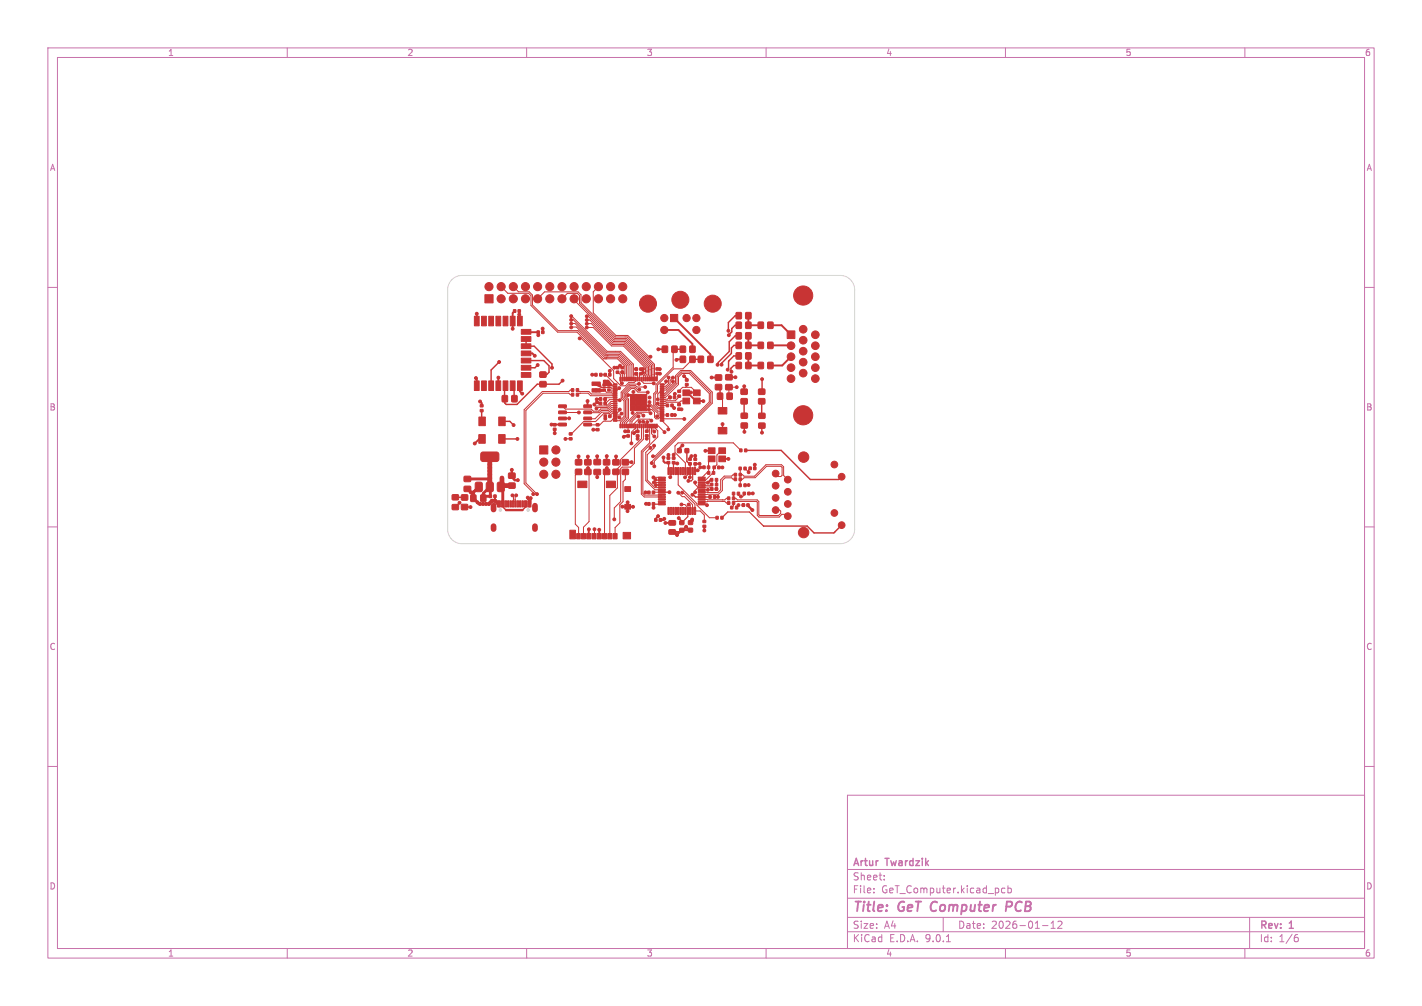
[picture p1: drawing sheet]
<svg xmlns="http://www.w3.org/2000/svg" width="297mm" height="210mm" viewBox="0 0 297 210" stroke-linecap="round" stroke-linejoin="round" font-family="sans-serif">
<defs><g id="words">
<g font-size="2.8" fill="#c872ab">
<text x="178" y="190.9">Title:</text>
<text x="187.7" y="190.9">GeT Computer</text>
<text x="211.7" y="190.9">PCB</text>
</g>
<g font-size="2.1" fill="#c872ab">
<text x="178" y="184">Sheet:</text>
<text x="178" y="181.2">Artur</text>
<text x="185.1" y="181.2">Twardzik</text>
<text x="178" y="186.7">File:</text>
<text x="184.1" y="186.7">GeT_Computer.kicad_pcb</text>
<text x="178" y="196.9">KiCad</text>
<text x="178" y="194.1">Size:</text>
<text x="184.7" y="194.1">A4</text>
<text x="185.7" y="196.9">E.D.A.</text>
<text x="193.3" y="196.9">9.0.1</text>
<text x="200" y="194.1">Date:</text>
<text x="207" y="194.1">2026-01-12</text>
<text x="263" y="194.3">Rev:</text>
<text x="263" y="196.9">Id:</text>
<text x="267.1" y="196.9">1/6</text>
<text x="269.4" y="194.3">1</text>
</g>
<g font-size="1.8" fill="#c872ab">
<text x="35" y="11.9">1</text>
<text x="85" y="11.9">2</text>
<text x="135" y="11.9">3</text>
<text x="185" y="11.9">4</text>
<text x="235" y="11.9">5</text>
<text x="285" y="11.9">6</text>
<text x="10.3" y="35.9">A</text>
<text x="285.4" y="35.9">A</text>
<text x="10.3" y="85.9">B</text>
<text x="285.3" y="85.9">B</text>
<text x="10.3" y="135.9">C</text>
<text x="285.3" y="135.9">C</text>
<text x="10.3" y="185.9">D</text>
<text x="285.3" y="185.9">D</text>
<text x="35" y="199.9">1</text>
<text x="85" y="199.9">2</text>
<text x="135" y="199.9">3</text>
<text x="185" y="199.9">4</text>
<text x="235" y="199.9">5</text>
<text x="285" y="199.9">6</text>
</g>
</g></defs>
<g fill="none" stroke="#c872ab" stroke-width=".21">
<path d="M10 10h277v190h-277zM12 12h273v186h-273zM60 10v2M110 10v2M160 10v2M210 10v2M260 10v2M10 60h2M285 60h2M10 110h2M285 110h2M10 160h2"/>
<path d="M177 166h108v32h-108zM285 160h2M60 198v2M110 198v2M160 198v2M177 194.5h108M177 191.5h108M177 187.5h108M177 181.5h108M182.5 186.3v.1M182.5 185.5v.1M184.7 183.6v.1"/>
<path d="M184.7 182.8v.1M197 191.5v3M197.7 196.6h.8M209.9 185.5l-.4-.1-.3 .3 .1 .6h.6M210 198v2M210.5 185.5l.5-.1 .2 .3-.1 .6h-.6M210.5 184.9v1.5M217.7 193.2h1.2M219.5 193.8h.9M219.5 192.7l.5-.4v1.5M221 192.4l.5-.1 .3 .4-.9 1.1h.9M260 198v2"/>
<path d="M261 191.5v6.5M270.6 195.7h.4l.2 .3-.1 .5-.5 .1M271 195.1l-.4 .1"/>
</g>
<path d="M211.1 188.2h-.8l-.2 2M211.1 189.2l-.9 .1" fill="none" stroke="#c872ab" stroke-width=".4"/>
<g fill="#c83434" stroke="#c83434" stroke-width=".21">
<path d="M145.8 105.1h1.4l.1 .2-1.4 .1z"/>
<path d="M145.8 104.6h1.4l.1 .2-1.4 .1z"/>
<path d="M145.8 104.1h1.4l.1 .2-1.4 .1z"/>
<path d="M145.8 103.6h1.4l.1 .2-1.4 .1z"/>
<path d="M145.8 103.1h1.4l.1 .2-1.4 .1z"/>
<path d="M145.8 102.6h1.4l.1 .2-1.4 .1z"/>
<path d="M145.8 102.1h1.4l.1 .2-1.4 .1z"/>
<path d="M145.8 101.6h1.4l.1 .2-1.4 .1z"/>
<path d="M145.8 101.1h1.4l.1 .2-1.4 .1z"/>
<path d="M145.8 100.6h1.4l.1 .2-1.4 .1z"/>
<path d="M145.8 100.1h1.4l.1 .2-1.4 .1z"/>
<path d="M145.8 99.6h1.4l.1 .2-1.4 .1z"/>
<path d="M145 97.6l.3 .1-.1 1.4-.2-.1z"/>
<path d="M144.5 97.6l.3 .1-.1 1.4-.2-.1z"/>
<path d="M144 97.6l.3 .1-.1 1.4-.2-.1z"/>
<path d="M143.5 97.6l.3 .1-.1 1.4-.2-.1z"/>
<path d="M143 97.6l.3 .1-.1 1.4-.2-.1z"/>
<path d="M142.5 97.6l.3 .1-.1 1.4-.2-.1z"/>
<path d="M142 97.6l.3 .1-.1 1.4-.2-.1z"/>
<path d="M141.5 97.6l.3 .1-.1 1.4-.2-.1z"/>
<path d="M141 97.6l.3 .1-.1 1.4-.2-.1z"/>
<path d="M140.5 97.6l.3 .1-.1 1.4-.2-.1z"/>
<path d="M140 97.6l.3 .1-.1 1.4-.2-.1z"/>
<path d="M139.5 97.6l.3 .1-.1 1.4-.2-.1z"/>
<path d="M137.5 99.6h1.4l.1 .2-1.4 .1z"/>
<path d="M137.5 100.1h1.4l.1 .2-1.4 .1z"/>
<path d="M137.5 100.6h1.4l.1 .2-1.4 .1z"/>
<path d="M137.5 101.1h1.4l.1 .2-1.4 .1z"/>
<path d="M137.5 101.6h1.4l.1 .2-1.4 .1z"/>
<path d="M137.5 102.1h1.4l.1 .2-1.4 .1z"/>
<path d="M137.5 102.6h1.4l.1 .2-1.4 .1z"/>
<path d="M137.5 103.1h1.4l.1 .2-1.4 .1z"/>
<path d="M137.5 103.6h1.4l.1 .2-1.4 .1z"/>
<path d="M137.5 104.1h1.4l.1 .2-1.4 .1z"/>
<path d="M137.5 104.6h1.4l.1 .2-1.4 .1z"/>
<path d="M137.5 105.1h1.4l.1 .2-1.4 .1z"/>
<path d="M139.5 105.9l.3 .1-.1 1.4-.2-.1z"/>
<path d="M140 105.9l.3 .1-.1 1.4-.2-.1z"/>
<path d="M140.5 105.9l.3 .1-.1 1.4-.2-.1z"/>
<path d="M141 105.9l.3 .1-.1 1.4-.2-.1z"/>
<path d="M141.5 105.9l.3 .1-.1 1.4-.2-.1z"/>
<path d="M142 105.9l.3 .1-.1 1.4-.2-.1z"/>
<path d="M142.5 105.9l.3 .1-.1 1.4-.2-.1z"/>
<path d="M143 105.9l.3 .1-.1 1.4-.2-.1z"/>
<path d="M143.5 105.9l.3 .1-.1 1.4-.2-.1z"/>
<path d="M144 105.9l.3 .1-.1 1.4-.2-.1z"/>
<path d="M144.5 105.9l.3 .1-.1 1.4-.2-.1z"/>
<path d="M145 105.9l.3 .1-.1 1.4-.2-.1z"/>
<path d="M144.9 96.6h.6v.5h-.6z"/>
<path d="M144.9 95.6h.6v.5h-.6z"/>
<path d="M148.4 101.8h.5v.5h-.5z"/>
<path d="M149.4 101.8h.5v.5h-.5z"/>
<path d="M132.9 89.8h.5v.5h-.5z"/>
<path d="M132.9 90.8h.5v.4h-.5z"/>
<path d="M143.8 96.6h.6v.5h-.6z"/>
<path d="M143.8 95.6h.6v.5h-.6z"/>
<path d="M142.6 83.1h1.4v1.2h-1.4z"/>
<path d="M144.8 83.1h1.4v1.2h-1.4z"/>
<path d="M144.8 81.4h1.4v1.2h-1.4z"/>
<path d="M142.6 81.4h1.4v1.2h-1.4z"/>
<path d="M158.5 88.4h1.2v1h-1.2z"/>
<path d="M158.5 86.3h1.2v1h-1.2z"/>
<path d="M96.4 103.3h1.3v1.1h-1.3z"/>
<path d="M96.4 105.3h1.3v1.1h-1.3z"/>
<path d="M139.2 86.4h.4v.5h-.4z"/>
<path d="M140.1 86.4h.5v.5h-.5z"/>
<path d="M154.8 88.3h1.3v1h-1.3z"/>
<path d="M154.8 86.3h1.3v1h-1.3z"/>
<path d="M156 105.2h.5v.5h-.5z"/>
<path d="M155 105.2h.5v.5h-.5z"/>
<path d="M153.8 67.3h1v1.2h-1z"/>
<path d="M155.8 67.3h1v1.2h-1z"/>
<path d="M138.3 72.3h1.1v1.2h-1.1z"/>
<path d="M140.3 72.3h1.1v1.2h-1.1z"/>
<path d="M149.4 80.3h1.3v1h-1.3z"/>
<path d="M149.4 78.3h1.3v1h-1.3z"/>
<path d="M154.5 93.7h.5v.6h-.5z"/>
<path d="M155.5 93.7h.5v.6h-.5z"/>
<path d="M139.7 82.7h.5v.5h-.5z"/>
<path d="M140.6 82.7h.5v.5h-.5z"/>
<path d="M155.2 102.8h.5v.5h-.5z"/>
<path d="M156.2 102.8h.4v.5h-.4z"/>
<path d="M164.4 69.1h1.6v1.6h-1.6z"/>
<path d="M104.2 87.1h1.3v1.8h-1.3z"/>
<path d="M100 87.1h1.4v1.8h-1.4z"/>
<path d="M112.8 79.7h1.2v1h-1.2z"/>
<path d="M112.8 77.7h1.2v1h-1.2z"/>
<path d="M158.5 83.2h1.2v1.1h-1.2z"/>
<path d="M158.5 81.2h1.2v1.1h-1.2z"/>
<path d="M143.8 108.7h.8v.8h-.8z"/>
<path d="M143.8 110.3h.8v.7h-.8z"/>
<path d="M122 88.4l1.5-.1v.5l-1.5 .1z"/>
<path d="M122 87.1h1.5v.5h-1.5z"/>
<path d="M122 85.8h1.5v.5l-1.5 .1z"/>
<path d="M122 84.6l1.5-.1v.5l-1.5 .1z"/>
<path d="M116.7 84.6l1.5-.1 .1 .5-1.5 .1z"/>
<path d="M116.7 85.8h1.5l.1 .5-1.5 .1z"/>
<path d="M116.7 87.1h1.5l.1 .5h-1.5z"/>
<path d="M116.7 88.4l1.5-.1 .1 .5-1.5 .1z"/>
<path d="M118.9 90.3h.6v.5h-.6z"/>
<path d="M118.9 91.4h.6v.4h-.6z"/>
<path d="M130 98h1.2v1h-1.2z"/>
<path d="M130 96h1.2v1h-1.2z"/>
<path d="M153.4 99.8h.4v.5h-.4z"/>
<path d="M154.4 99.8h.4v.5h-.4z"/>
<path d="M158.4 67.3h1v1.2h-1z"/>
<path d="M160.4 67.3h1v1.2h-1z"/>
<path d="M124.5 89.5h.6v.4h-.6z"/>
<path d="M124.5 88.4h.6v.5h-.6z"/>
<path d="M126.2 83.9h.4v.6h-.4z"/>
<path d="M125.2 83.9h.5v.6h-.5z"/>
<path d="M139.7 110.6h1.3l.1 .2v.6l-.2 .2-1.1-.1-.1-.2z"/>
<path d="M139.7 108.7h1.3l.1 .2v.6l-.2 .2-1.1-.1-.1-.2z"/>
<path d="M139.3 96.3h.6v.5h-.6z"/>
<path d="M139.3 95.4h.6v.5h-.6z"/>
<path d="M106.2 100.9h1.4v1h-1.4z"/>
<path d="M106.2 98.8h1.4v1h-1.4z"/>
<path d="M154.8 83.2h1.2v1.1h-1.2z"/>
<path d="M154.8 81.2h1.2v1.1h-1.2z"/>
<path d="M137 77.7h.5v.5h-.5z"/>
<path d="M137 76.8h.5v.5h-.5z"/>
<path d="M141.6 84.2h.5v.5h-.5z"/>
<path d="M141.6 85.2h.5v.5h-.5z"/>
<path d="M112.7 93.1h1.7v1.7h-1.7z"/>
<path d="M126.9 81.2h.5v.5h-.5z"/>
<path d="M126.9 80.2h.5v.4h-.5z"/>
<path d="M154.4 101h.4v.6h-.4z"/>
<path d="M155.4 101h.4v.6h-.4z"/>
<path d="M152 103.7h.4v.6h-.4z"/>
<path d="M153 103.7h.4v.6h-.4z"/>
<path d="M119.4 82.1h.4v.6h-.4z"/>
<path d="M120.4 82.1h.4v.6h-.4z"/>
<path d="M153.8 73.7h1v1.2h-1z"/>
<path d="M155.8 73.7h1v1.2h-1z"/>
<path d="M101.3 61.5h1.7v1.7h-1.7z"/>
<path d="M123.6 81.2h1.7v.7h-1.7z"/>
<path d="M123.6 79.8h1.7v.7h-1.7z"/>
<path d="M94.5 105.4h1.2v1h-1.2z"/>
<path d="M94.5 103.3h1.2v1h-1.2z"/>
<path d="M152.6 105.7h.5v.5h-.5z"/>
<path d="M153.6 105.7h.5v.5h-.5z"/>
<path d="M104.1 90.7h1.4v1.8h-1.4z"/>
<path d="M100 90.7h1.3v1.8h-1.3z"/>
<path d="M107.3 64.7h.4v.5h-.4z"/>
<path d="M108.2 64.7h.5v.5h-.5z"/>
<path d="M115.6 88.4h.5v.5h-.5z"/>
<path d="M115.6 89.4h.5v.5h-.5z"/>
<path d="M142 110.3h.8v.8h-.8z"/>
<path d="M142 108.7h.8v.8h-.8z"/>
<path d="M153.8 71.5h1v1.2h-1z"/>
<path d="M155.8 71.5h1v1.2h-1z"/>
<path d="M140 65.6h1.6v1.5h-1.6z"/>
<path d="M136.2 104.9h.5v.6h-.5z"/>
<path d="M135.3 104.9h.5v.6h-.5z"/>
<path d="M149.9 82.1h1v1.2h-1z"/>
<path d="M151.9 82.1h1v1.2h-1z"/>
<path d="M102.2 103.3h.5v.6h-.5z"/>
<path d="M103.1 103.3h.5v.6h-.5z"/>
<path d="M156.4 97.5h.5v.5h-.5z"/>
<path d="M157.4 97.5h.5v.5h-.5z"/>
<path d="M149.5 107.8h.5v.6h-.5z"/>
<path d="M150.6 107.8h.4v.6h-.4z"/>
<path d="M148.1 103.5h.4v.5h-.4z"/>
<path d="M149 103.5h.5v.5h-.5z"/>
<path d="M134.8 89.8h.6v.4h-.6z"/>
<path d="M134.8 90.7h.6v.5h-.6z"/>
<path d="M129.5 88.6h.2v.7h-.2z"/>
<path d="M129.9 88.6h.2v.7h-.2z"/>
<path d="M130.3 88.6h.2v.7h-.2z"/>
<path d="M130.7 88.6h.2v.7h-.2z"/>
<path d="M131.1 88.6h.2v.7h-.2z"/>
<path d="M131.5 88.6h.2v.7h-.2z"/>
<path d="M131.9 88.6h.2v.7h-.2z"/>
<path d="M132.3 88.6h.2v.7h-.2z"/>
<path d="M132.7 88.6h.2v.7h-.2z"/>
<path d="M133.1 88.6h.2v.7h-.2z"/>
<path d="M133.5 88.6h.2v.7h-.2z"/>
<path d="M133.9 88.6h.2v.7h-.2z"/>
<path d="M134.3 88.6h.2v.7h-.2z"/>
<path d="M134.7 88.6h.2v.7h-.2z"/>
<path d="M135.1 88.6h.2v.7h-.2z"/>
<path d="M135.5 88.6h.2v.7h-.2z"/>
<path d="M135.9 88.6h.2v.7h-.2z"/>
<path d="M136.3 88.6h.2v.7h-.2z"/>
<path d="M136.7 88.6h.2v.7h-.2z"/>
<path d="M137.1 88.6h.2v.7h-.2z"/>
<path d="M137.9 87.7h.7l.1 .2h-.8z"/>
<path d="M137.9 87.3h.7l.1 .2h-.8z"/>
<path d="M137.9 86.9h.7l.1 .2h-.8z"/>
<path d="M137.9 86.5h.7l.1 .2h-.8z"/>
<path d="M137.9 86.1h.7l.1 .2h-.8z"/>
<path d="M137.9 85.7h.7l.1 .2h-.8z"/>
<path d="M137.9 85.3h.7l.1 .2h-.8z"/>
<path d="M137.9 84.9h.7l.1 .2h-.8z"/>
<path d="M137.9 84.5h.7l.1 .2h-.8z"/>
<path d="M137.9 84.1h.7l.1 .2h-.8z"/>
<path d="M137.9 83.7h.7l.1 .2h-.8z"/>
<path d="M137.9 83.3h.7l.1 .2h-.8z"/>
<path d="M137.9 82.9h.7l.1 .2h-.8z"/>
<path d="M137.9 82.5h.7l.1 .2h-.8z"/>
<path d="M137.9 82.1h.7l.1 .2h-.8z"/>
<path d="M137.9 81.7h.7l.1 .2h-.8z"/>
<path d="M137.9 81.3h.7l.1 .2h-.8z"/>
<path d="M137.9 80.9h.7l.1 .2h-.8z"/>
<path d="M137.9 80.5h.7l.1 .2h-.8z"/>
<path d="M137.9 80.1h.7l.1 .2h-.8z"/>
<path d="M137.1 78.8h.2v.7h-.2z"/>
<path d="M136.7 78.8h.2v.7h-.2z"/>
<path d="M136.3 78.8h.2v.7h-.2z"/>
<path d="M135.9 78.8h.2v.7h-.2z"/>
<path d="M135.5 78.8h.2v.7h-.2z"/>
<path d="M135.1 78.8h.2v.7h-.2z"/>
<path d="M134.7 78.8h.2v.7h-.2z"/>
<path d="M134.3 78.8h.2v.7h-.2z"/>
<path d="M133.9 78.8h.2v.7h-.2z"/>
<path d="M133.5 78.8h.2v.7h-.2z"/>
<path d="M133.1 78.8h.2v.7h-.2z"/>
<path d="M132.7 78.8h.2v.7h-.2z"/>
<path d="M132.3 78.8h.2v.7h-.2z"/>
<path d="M131.9 78.8h.2v.7h-.2z"/>
<path d="M131.5 78.8h.2v.7h-.2z"/>
<path d="M131.1 78.8h.2v.7h-.2z"/>
<path d="M130.7 78.8h.2v.7h-.2z"/>
<path d="M130.3 78.8h.2v.7h-.2z"/>
<path d="M129.9 78.8h.2v.7h-.2z"/>
<path d="M129.5 78.8h.2v.7h-.2z"/>
<path d="M128.1 80.1h.7l.1 .2h-.8z"/>
<path d="M128.1 80.5h.7l.1 .2h-.8z"/>
<path d="M128.1 80.9h.7l.1 .2h-.8z"/>
<path d="M128.1 81.3h.7l.1 .2h-.8z"/>
<path d="M128.1 81.7h.7l.1 .2h-.8z"/>
<path d="M128.1 82.1h.7l.1 .2h-.8z"/>
<path d="M128.1 82.5h.7l.1 .2h-.8z"/>
<path d="M128.1 82.9h.7l.1 .2h-.8z"/>
<path d="M128.1 83.3h.7l.1 .2h-.8z"/>
<path d="M128.1 83.7h.7l.1 .2h-.8z"/>
<path d="M128.1 84.1h.7l.1 .2h-.8z"/>
<path d="M128.1 84.5h.7l.1 .2h-.8z"/>
<path d="M128.1 84.9h.7l.1 .2h-.8z"/>
<path d="M128.1 85.3h.7l.1 .2h-.8z"/>
<path d="M128.1 85.7h.7l.1 .2h-.8z"/>
<path d="M128.1 86.1h.7l.1 .2h-.8z"/>
<path d="M128.1 86.5h.7l.1 .2h-.8z"/>
<path d="M128.1 86.9h.7l.1 .2h-.8z"/>
<path d="M128.1 87.3h.7l.1 .2h-.8z"/>
<path d="M128.1 87.7h.7l.1 .2h-.8z"/>
<path d="M131.7 84.6h1.1v1.1h-1.1z"/>
<path d="M132.8 84.6h1.1v1.1h-1.1z"/>
<path d="M133.9 84.6h1.2v1.1h-1.2z"/>
<path d="M131.7 83.5h1.1v1.1h-1.1z"/>
<path d="M132.8 83.5h1.1v1.1h-1.1z"/>
<path d="M133.9 83.5h1.2v1.1h-1.2z"/>
<path d="M131.7 82.3h1.1v1.2h-1.1z"/>
<path d="M132.8 82.3h1.1v1.2h-1.1z"/>
<path d="M133.9 82.3h1.2v1.2h-1.2z"/>
<path d="M148.4 100.9h.5v.5h-.5z"/>
<path d="M149.4 100.9h.5v.5h-.5z"/>
<path d="M132.6 77.8h.5v.4h-.5z"/>
<path d="M132.6 76.8h.5v.5h-.5z"/>
<path d="M152 104.7h.4v.6h-.4z"/>
<path d="M153 104.7h.4v.6h-.4z"/>
<path d="M99.3 100.8l.3-.1h.9l.2 .1 .1 1.5-.2 .3-1 .1-.3-.2z"/>
<path d="M101.6 100.8l.3-.1h.9l.2 .1 .1 1.5-.2 .3-1 .1-.3-.2z"/>
<path d="M100.5 94.5l.4-.1h3l.3 .3-.1 1.4-.4 .3-3-.1-.3-.4v-1.2z"/>
<path d="M103.9 100.8l.3-.1h.9l.2 .1 .1 1.5-.2 .3-1 .1-.3-.2z"/>
<path d="M153.8 69.5h1v1.2h-1z"/>
<path d="M155.8 69.5h1v1.2h-1z"/>
<path d="M112.2 69.1h.4v.5h-.4z"/>
<path d="M113.1 69.1h.5v.5h-.5z"/>
<path d="M106.9 82.6h1.1v1.3h-1.1z"/>
<path d="M104.9 82.6h1.1v1.3h-1.1z"/>
<path d="M142.1 74.4h1.1v1.2h-1.1z"/>
<path d="M144.1 74.4h1.1v1.2h-1.1z"/>
<path d="M99.1 79.5h1v2h-1z"/>
<path d="M100.6 79.5h1v2h-1z"/>
<path d="M102.1 79.5h1v2h-1z"/>
<path d="M103.6 79.5h1v2h-1z"/>
<path d="M105.1 79.5h1v2h-1z"/>
<path d="M106.6 79.5h1v2h-1z"/>
<path d="M108.1 79.5h1v2h-1z"/>
<path d="M108.9 77.8h2v1h-2z"/>
<path d="M108.9 76.3h2v1h-2z"/>
<path d="M108.9 74.8h2v1h-2z"/>
<path d="M108.9 73.3h2v1h-2z"/>
<path d="M108.9 71.8h2v1h-2z"/>
<path d="M108.9 70.3h2v1h-2z"/>
<path d="M108.9 68.8h2v1h-2z"/>
<path d="M108.1 66h1v2h-1z"/>
<path d="M106.6 66h1v2h-1z"/>
<path d="M105.1 66h1v2h-1z"/>
<path d="M103.6 66h1v2h-1z"/>
<path d="M102.1 66h1v2h-1z"/>
<path d="M100.6 66h1v2h-1z"/>
<path d="M99.1 66h1v2h-1z"/>
<path d="M147.8 98.4h.4v.6h-.4z"/>
<path d="M148.8 98.4h.5v.6h-.5z"/>
<path d="M150 89.2h1.8v1.4h-1.8z"/>
<path d="M150 85.1h1.8v1.3h-1.8z"/>
<path d="M100.3 85.5h.6v.5h-.6z"/>
<path d="M100.3 84.5h.6v.4h-.6z"/>
<path d="M142.1 72.3h1v1.2h-1z"/>
<path d="M144.1 72.3h1v1.2h-1z"/>
<path d="M158.4 75.7h1v1.2h-1z"/>
<path d="M160.4 75.7h1v1.2h-1z"/>
<path d="M127.1 86.6h.5v.6h-.5z"/>
<path d="M126.2 86.6h.5v.6h-.5z"/>
<path d="M119.4 81.1h.4v.6h-.4z"/>
<path d="M120.4 81.1h.4v.6h-.4z"/>
<path d="M147.8 97.3h.4v.5h-.4z"/>
<path d="M146.8 97.3h.5v.5h-.5z"/>
<path d="M153.4 98.8h.4v.6h-.4z"/>
<path d="M154.4 98.8h.4v.6h-.4z"/>
<path d="M153.8 65.3h1v1.2h-1z"/>
<path d="M155.8 65.3h1v1.2h-1z"/>
<path d="M141.6 82.5h.5v.4h-.5z"/>
<path d="M141.6 81.4h.5v.5h-.5z"/>
<path d="M149.4 99.9h.5v.6h-.5z"/>
<path d="M148.4 99.9h.5v.6h-.5z"/>
<path d="M97 99.5h1.3v1h-1.3z"/>
<path d="M97 101.5h1.3v1.1h-1.3z"/>
<path d="M124.2 77.9h.5v.6h-.5z"/>
<path d="M125.3 77.9h.4v.6h-.4z"/>
<path d="M145.9 74.4h1v1.2h-1z"/>
<path d="M147.9 74.4h1v1.2h-1z"/>
<path d="M147.9 95.2h1.4v1.2h-1.4z"/>
<path d="M150.1 95.2h1.4v1.2h-1.4z"/>
<path d="M150.1 93.5h1.4v1.2h-1.4z"/>
<path d="M147.9 93.5h1.4v1.2h-1.4z"/>
<path d="M158.4 71.5h1v1.2h-1z"/>
<path d="M160.4 71.5h1v1.2h-1z"/>
<path d="M143.2 80.1h.5v.4h-.5z"/>
<path d="M143.2 79.1h.5v.5h-.5z"/>
<path d="M126.1 98h1.2v1h-1.2z"/>
<path d="M126.1 96h1.2v1h-1.2z"/>
<path d="M103.9 104.5h.3v1.3h-.3z"/>
<path d="M104.7 104.5h.3v1.3h-.3z"/>
<path d="M106 104.5h.3v1.3h-.3z"/>
<path d="M107 104.5h.3v1.3h-.3z"/>
<path d="M107.5 104.5h.3v1.3h-.3z"/>
<path d="M108.5 104.5h.3v1.3h-.3z"/>
<path d="M109.8 104.5h.3v1.3h-.3z"/>
<path d="M110.6 104.5h.3v1.3h-.3z"/>
<path d="M110.3 104.5h.3v1.3h-.3z"/>
<path d="M109.5 104.5h.3v1.3h-.3z"/>
<path d="M109 104.5h.3v1.3h-.3z"/>
<path d="M108 104.5h.3v1.3h-.3z"/>
<path d="M106.5 104.5h.3v1.3h-.3z"/>
<path d="M105.5 104.5h.3v1.3h-.3z"/>
<path d="M105 104.5h.3v1.3h-.3z"/>
<path d="M104.2 104.5h.3v1.3h-.3z"/>
<path d="M146.8 109.6h.6v.5h-.6z"/>
<path d="M146.8 108.6h.6v.5h-.6z"/>
<path d="M148.9 97.3h.5v.5h-.5z"/>
<path d="M149.9 97.3h.5v.5h-.5z"/>
<path d="M120.2 98h1.3v1h-1.3z"/>
<path d="M120.2 96h1.3v1h-1.3z"/>
<path d="M126.2 78h.4v.5h-.4z"/>
<path d="M127.1 78h.5v.5h-.5z"/>
<path d="M128.7 77.5h.5v.4h-.5z"/>
<path d="M128.7 76.5h.5v.5h-.5z"/>
<path d="M133.6 77.8h.5v.4h-.5z"/>
<path d="M133.6 76.8h.5v.5h-.5z"/>
<path d="M125.9 81.2h.5v.5h-.5z"/>
<path d="M125.9 80.2h.5v.4h-.5z"/>
<path d="M153.8 75.7h1v1.2h-1z"/>
<path d="M155.8 75.7h1v1.2h-1z"/>
<path d="M154.4 97.5h.4v.6h-.4z"/>
<path d="M155.4 97.5h.4v.6h-.4z"/>
<path d="M128 111.4h.9v1.1h-.9z"/>
<path d="M126.9 111.4h.9v1.1h-.9z"/>
<path d="M125.8 111.4h.9v1.1h-.9z"/>
<path d="M124.7 111.4h.9v1.1h-.9z"/>
<path d="M123.6 111.4h.9v1.1h-.9z"/>
<path d="M122.5 111.4h.9v1.1h-.9z"/>
<path d="M121.4 111.4h.9v1.1h-.9z"/>
<path d="M120.4 111.4h.8v1.1h-.8z"/>
<path d="M130.5 105.3h1.2v1h-1.2z"/>
<path d="M130.5 101.6h1.2v1h-1.2z"/>
<path d="M130.1 111.1h1.6v1.4h-1.6z"/>
<path d="M126.6 100.4h1.9v1.4h-1.9z"/>
<path d="M120.7 100.4h1.9v1.4h-1.9z"/>
<path d="M119 110.7h1.2v1.8h-1.2z"/>
<path d="M122.2 98h1.2v1h-1.2z"/>
<path d="M122.2 96h1.2v1h-1.2z"/>
<path d="M139.2 84.4h.4v.5h-.4z"/>
<path d="M140.1 84.4h.5v.5h-.5z"/>
<path d="M136.7 108.3h.5v.5h-.5z"/>
<path d="M137.7 108.3h.5v.5h-.5z"/>
<path d="M126.2 83h.4v.6h-.4z"/>
<path d="M125.2 83h.5v.6h-.5z"/>
<path d="M128 98h1.3v1h-1.3z"/>
<path d="M128 96h1.3v1h-1.3z"/>
<path d="M124.1 98h1.3v1.1h-1.3z"/>
<path d="M124.1 95.9h1.3v1.1h-1.3z"/>
<path d="M140.4 96.3h.6v.5h-.6z"/>
<path d="M140.4 95.4h.6v.5h-.6z"/>
<path d="M136.2 102.5h.5v.6h-.5z"/>
<path d="M135.3 102.5h.5v.6h-.5z"/>
<path d="M151.6 80.3h1.3v1h-1.3z"/>
<path d="M151.6 78.2h1.3v1.1h-1.3z"/>
<path d="M100.4 103.3h1.1v1.4h-1.1z"/>
<path d="M98.3 103.3h1.1v1.4h-1.1z"/>
<path d="M141.5 93.7h.8v.8h-.8z"/>
<path d="M143.1 93.7h.7v.8h-.7z"/>
<path d="M130.9 89.8h.5v.5h-.5z"/>
<path d="M130.9 90.8h.5v.4h-.5z"/>
<path d="M129.7 77.5h.5v.4h-.5z"/>
<path d="M129.7 76.5h.5v.5h-.5z"/>
<path d="M153 102.8h.4v.5h-.4z"/>
<path d="M154 102.8h.5v.5h-.5z"/>
<circle cx="167.8" cy="86.7" r="2"/>
<circle cx="167.8" cy="61.7" r="2"/>
<circle cx="165.2" cy="72.2" r=".8"/>
<circle cx="165.2" cy="74.5" r=".8"/>
<circle cx="165.2" cy="76.7" r=".8"/>
<circle cx="165.2" cy="79" r=".8"/>
<circle cx="167.8" cy="68.7" r=".8"/>
<circle cx="167.8" cy="71" r=".8"/>
<circle cx="167.8" cy="73.3" r=".8"/>
<circle cx="167.8" cy="75.6" r=".8"/>
<circle cx="167.8" cy="77.9" r=".8"/>
<circle cx="170.3" cy="69.9" r=".8"/>
<circle cx="170.3" cy="72.2" r=".8"/>
<circle cx="170.3" cy="74.5" r=".8"/>
<circle cx="170.3" cy="76.7" r=".8"/>
<circle cx="170.3" cy="79" r=".8"/>
<circle cx="116.1" cy="93.9" r=".85"/>
<circle cx="113.6" cy="96.5" r=".85"/>
<circle cx="116.1" cy="96.5" r=".85"/>
<circle cx="113.6" cy="99" r=".85"/>
<circle cx="116.1" cy="99" r=".85"/>
<circle cx="102.1" cy="59.8" r=".85"/>
<circle cx="104.7" cy="62.4" r=".85"/>
<circle cx="104.7" cy="59.8" r=".85"/>
<circle cx="107.2" cy="62.4" r=".85"/>
<circle cx="107.2" cy="59.8" r=".85"/>
<circle cx="109.7" cy="62.4" r=".85"/>
<circle cx="109.7" cy="59.8" r=".85"/>
<circle cx="112.3" cy="62.4" r=".85"/>
<circle cx="112.3" cy="59.8" r=".85"/>
<circle cx="114.8" cy="62.4" r=".85"/>
<circle cx="114.8" cy="59.8" r=".85"/>
<circle cx="117.4" cy="62.4" r=".85"/>
<circle cx="117.4" cy="59.8" r=".85"/>
<circle cx="119.9" cy="62.4" r=".85"/>
<circle cx="119.9" cy="59.8" r=".85"/>
<circle cx="122.4" cy="62.4" r=".85"/>
<circle cx="122.4" cy="59.8" r=".85"/>
<circle cx="125" cy="62.4" r=".85"/>
<circle cx="125" cy="59.8" r=".85"/>
<circle cx="127.5" cy="62.4" r=".85"/>
<circle cx="127.5" cy="59.8" r=".85"/>
<circle cx="130.1" cy="62.4" r=".85"/>
<circle cx="130.1" cy="59.8" r=".85"/>
<circle cx="143.4" cy="66.4" r=".75"/>
<circle cx="138.7" cy="66.4" r=".75"/>
<circle cx="145.4" cy="66.4" r=".75"/>
<circle cx="138.7" cy="68.9" r=".75"/>
<circle cx="145.4" cy="68.9" r=".75"/>
<circle cx="142.1" cy="62.6" r="1.78"/>
<circle cx="148.9" cy="63.4" r="1.78"/>
<circle cx="135.3" cy="63.4" r="1.78"/>
<circle cx="132.2" cy="85.2" r=".3"/>
<circle cx="133.4" cy="85.2" r=".3"/>
<circle cx="134.5" cy="85.2" r=".3"/>
<circle cx="132.2" cy="84" r=".3"/>
<circle cx="133.4" cy="84" r=".3"/>
<circle cx="134.5" cy="84" r=".3"/>
<circle cx="132.2" cy="82.9" r=".3"/>
<circle cx="133.4" cy="82.9" r=".3"/>
<circle cx="134.5" cy="82.9" r=".3"/>
<circle cx="174.3" cy="97" r=".7"/>
<circle cx="175.8" cy="99.5" r=".7"/>
<circle cx="174.3" cy="107.1" r=".7"/>
<circle cx="175.8" cy="109.6" r=".7"/>
<circle cx="164.5" cy="107.7" r=".7"/>
<circle cx="162" cy="106.5" r=".7"/>
<circle cx="164.5" cy="105.2" r=".7"/>
<circle cx="162" cy="103.9" r=".7"/>
<circle cx="164.5" cy="102.7" r=".7"/>
<circle cx="162" cy="101.4" r=".7"/>
<circle cx="164.5" cy="100.1" r=".7"/>
<circle cx="162" cy="98.9" r=".7"/>
<circle cx="167.8" cy="111.2" r="1.09"/>
<circle cx="167.8" cy="95.4" r="1.09"/>
<circle cx="100.9" cy="105.2" r=".3"/>
<circle cx="137" cy="101.3" r=".3"/>
<circle cx="155.5" cy="90.1" r=".3"/>
<circle cx="128.3" cy="76.7" r=".3"/>
<circle cx="130" cy="105.8" r=".3"/>
<circle cx="131.1" cy="106.7" r=".3"/>
<circle cx="124.6" cy="83.4" r=".3"/>
<circle cx="150.9" cy="88.5" r=".3"/>
<circle cx="106.9" cy="98.1" r=".3"/>
<circle cx="108.2" cy="100.2" r=".3"/>
<circle cx="141" cy="86.6" r=".3"/>
<circle cx="137.8" cy="77.1" r=".3"/>
<circle cx="99.6" cy="65.5" r=".3"/>
<circle cx="142.3" cy="85.4" r=".3"/>
<circle cx="126.9" cy="79.7" r=".3"/>
<circle cx="108.4" cy="65.7" r=".3"/>
<circle cx="100.3" cy="83.8" r=".3"/>
<circle cx="140" cy="99.6" r=".3"/>
<circle cx="133.2" cy="91.6" r=".3"/>
<circle cx="142.9" cy="78.5" r=".3"/>
<circle cx="134.9" cy="105.2" r=".3"/>
<circle cx="96" cy="105" r=".3"/>
<circle cx="101.5" cy="105.2" r=".3"/>
<circle cx="129.5" cy="76.3" r=".3"/>
<circle cx="102.1" cy="105.2" r=".3"/>
<circle cx="111.7" cy="74.3" r=".3"/>
<circle cx="124.7" cy="95.3" r=".3"/>
<circle cx="145.2" cy="95.1" r=".3"/>
<circle cx="144.4" cy="95.2" r=".3"/>
<circle cx="126.4" cy="87.4" r=".3"/>
<circle cx="99.2" cy="92.6" r=".3"/>
<circle cx="143.1" cy="99.7" r=".3"/>
<circle cx="157.2" cy="103" r=".3"/>
<circle cx="144.3" cy="81.9" r=".3"/>
<circle cx="98.3" cy="102.8" r=".3"/>
<circle cx="140.8" cy="85.2" r=".3"/>
<circle cx="141.3" cy="75.1" r=".3"/>
<circle cx="149.6" cy="102.1" r=".3"/>
<circle cx="140.9" cy="82.2" r=".3"/>
<circle cx="146.9" cy="83.7" r=".3"/>
<circle cx="152.1" cy="95.8" r=".3"/>
<circle cx="115.9" cy="90.4" r=".3"/>
<circle cx="127.4" cy="77.4" r=".3"/>
<circle cx="149.9" cy="103.7" r=".3"/>
<circle cx="147.9" cy="102.2" r=".3"/>
<circle cx="98.9" cy="102.8" r=".3"/>
<circle cx="140.7" cy="94.9" r=".3"/>
<circle cx="132.9" cy="77.1" r=".3"/>
<circle cx="131.1" cy="104.9" r=".3"/>
<circle cx="110.8" cy="104" r=".3"/>
<circle cx="122.7" cy="83.7" r=".3"/>
<circle cx="132.2" cy="105.8" r=".3"/>
<circle cx="139" cy="109.2" r=".3"/>
<circle cx="153.6" cy="78.7" r=".3"/>
<circle cx="130.3" cy="91.2" r=".3"/>
<circle cx="99.7" cy="104.9" r=".3"/>
<circle cx="124.7" cy="83.9" r=".3"/>
<circle cx="136.5" cy="99.7" r=".3"/>
<circle cx="109.1" cy="82.2" r=".3"/>
<circle cx="113.3" cy="68.6" r=".3"/>
<circle cx="136.9" cy="100.1" r=".3"/>
<circle cx="137.5" cy="72.9" r=".3"/>
<circle cx="99.4" cy="78.9" r=".3"/>
<circle cx="150.9" cy="97.6" r=".3"/>
<circle cx="157.6" cy="97" r=".3"/>
<circle cx="103.4" cy="104.5" r=".3"/>
<circle cx="155.3" cy="105.4" r=".3"/>
<circle cx="143.8" cy="105.3" r=".3"/>
<circle cx="159.2" cy="90.3" r=".3"/>
<circle cx="147.3" cy="94.1" r=".3"/>
<circle cx="147.7" cy="105.5" r=".3"/>
<circle cx="123" cy="110.5" r=".3"/>
<circle cx="147.8" cy="100.8" r=".3"/>
<circle cx="104.1" cy="78.8" r=".3"/>
<circle cx="102.8" cy="104.5" r=".3"/>
<circle cx="126.3" cy="79.7" r=".3"/>
<circle cx="136.6" cy="100.7" r=".3"/>
<circle cx="138.7" cy="108.3" r=".3"/>
<circle cx="110.2" cy="103.9" r=".3"/>
<circle cx="135.1" cy="91.6" r=".3"/>
<circle cx="134.3" cy="77.1" r=".3"/>
<circle cx="100.3" cy="105.2" r=".3"/>
<circle cx="139.6" cy="95" r=".3"/>
<circle cx="134.8" cy="102.8" r=".3"/>
<circle cx="146.3" cy="97.6" r=".3"/>
<circle cx="129.5" cy="85.5" r=".3"/>
<circle cx="102.3" cy="98.2" r=".3"/>
<circle cx="129.9" cy="80" r=".3"/>
<circle cx="122.8" cy="95.3" r=".3"/>
<circle cx="123.9" cy="89.7" r=".3"/>
<circle cx="128.7" cy="95.3" r=".3"/>
<circle cx="138.6" cy="95.5" r=".3"/>
<circle cx="107.1" cy="68.6" r=".3"/>
<circle cx="120.8" cy="95.3" r=".3"/>
<circle cx="129.3" cy="81" r=".3"/>
<circle cx="147.1" cy="110.8" r=".3"/>
<circle cx="134.3" cy="77.8" r=".3"/>
<circle cx="137.4" cy="84.2" r=".3"/>
<circle cx="130.6" cy="90" r=".3"/>
<circle cx="102.3" cy="100.3" r=".3"/>
<circle cx="98.3" cy="105.9" r=".3"/>
<circle cx="102.3" cy="96.8" r=".3"/>
<circle cx="102.3" cy="99.6" r=".3"/>
<circle cx="126.7" cy="95.2" r=".3"/>
<circle cx="102.3" cy="101.7" r=".3"/>
<circle cx="124.7" cy="99.6" r=".3"/>
<circle cx="135.2" cy="88.1" r=".3"/>
<circle cx="136.5" cy="106" r=".3"/>
<circle cx="148.6" cy="78.8" r=".3"/>
<circle cx="137.2" cy="86.9" r=".3"/>
<circle cx="112.4" cy="70" r=".3"/>
<circle cx="126.4" cy="83.4" r=".3"/>
<circle cx="102.3" cy="98.9" r=".3"/>
<circle cx="100.9" cy="104" r=".3"/>
<circle cx="131.9" cy="96.5" r=".3"/>
<circle cx="130" cy="77.7" r=".3"/>
<circle cx="102.3" cy="97.5" r=".3"/>
<circle cx="137.8" cy="78" r=".3"/>
<circle cx="123.7" cy="78.2" r=".3"/>
<circle cx="142.5" cy="93" r=".3"/>
<circle cx="115.2" cy="88.6" r=".3"/>
<circle cx="125.1" cy="110.6" r=".3"/>
<circle cx="129.4" cy="83.6" r=".3"/>
<circle cx="104.8" cy="99.8" r=".3"/>
<circle cx="135.7" cy="83" r=".3"/>
<circle cx="124.5" cy="81.5" r=".3"/>
<circle cx="125.4" cy="81.5" r=".3"/>
<circle cx="132.4" cy="90.4" r=".3"/>
<circle cx="131.2" cy="82.5" r=".3"/>
<circle cx="132.3" cy="81.8" r=".3"/>
<circle cx="139.9" cy="83" r=".3"/>
<circle cx="132.1" cy="86.2" r=".3"/>
<circle cx="132.9" cy="78" r=".3"/>
<circle cx="145.2" cy="100.7" r=".3"/>
<circle cx="144.1" cy="99.7" r=".3"/>
<circle cx="144.1" cy="96.8" r=".3"/>
<circle cx="157.1" cy="106.5" r=".3"/>
<circle cx="145.2" cy="102.8" r=".3"/>
<circle cx="156.4" cy="98.6" r=".3"/>
<circle cx="156.4" cy="101.3" r=".3"/>
<circle cx="154.8" cy="103.7" r=".3"/>
<circle cx="154.2" cy="105.4" r=".3"/>
<circle cx="144.6" cy="103.3" r=".3"/>
<circle cx="144.6" cy="108.5" r=".3"/>
<circle cx="143.3" cy="110" r=".3"/>
<circle cx="141.4" cy="111.7" r=".3"/>
<circle cx="143.8" cy="100.4" r=".3"/>
<circle cx="142.3" cy="105.3" r=".3"/>
<circle cx="141.8" cy="108.2" r=".3"/>
<circle cx="145.7" cy="98.2" r=".3"/>
<circle cx="139.8" cy="102.7" r=".3"/>
<circle cx="146.1" cy="96.8" r=".3"/>
<circle cx="141.5" cy="96.8" r=".3"/>
<circle cx="137.5" cy="107.7" r=".3"/>
<circle cx="107.8" cy="103.4" r=".3"/>
<circle cx="111.4" cy="103.1" r=".3"/>
<circle cx="112.2" cy="103.1" r=".3"/>
<circle cx="107" cy="103.4" r=".3"/>
<circle cx="133.4" cy="86.9" r=".3"/>
<circle cx="136" cy="87.8" r=".3"/>
<circle cx="134.3" cy="88" r=".3"/>
<circle cx="126.8" cy="97.7" r=".3"/>
<circle cx="122.8" cy="97.7" r=".3"/>
<circle cx="133.6" cy="88.1" r=".3"/>
<circle cx="128.3" cy="108.4" r=".3"/>
<circle cx="124.2" cy="110.5" r=".3"/>
<circle cx="136.4" cy="95.2" r=".3"/>
<circle cx="136.1" cy="96.7" r=".3"/>
<circle cx="129.4" cy="87.2" r=".3"/>
<circle cx="129.8" cy="86.3" r=".3"/>
<circle cx="133.5" cy="80.1" r=".3"/>
<circle cx="152.1" cy="69.1" r=".3"/>
<circle cx="134.8" cy="80.8" r=".3"/>
<circle cx="152.2" cy="70" r=".3"/>
<circle cx="149.9" cy="76.1" r=".3"/>
<circle cx="133.5" cy="81.3" r=".3"/>
<circle cx="135.3" cy="81.9" r=".3"/>
<circle cx="150.7" cy="76.1" r=".3"/>
<circle cx="135.9" cy="86.3" r=".3"/>
<circle cx="152" cy="77.2" r=".3"/>
<circle cx="134.4" cy="86.7" r=".3"/>
<circle cx="152.8" cy="77.6" r=".3"/>
<circle cx="135.5" cy="84.7" r=".3"/>
<circle cx="117.5" cy="79.5" r=".3"/>
<circle cx="118.1" cy="91.6" r=".3"/>
<circle cx="108.1" cy="91.6" r=".3"/>
<circle cx="142.5" cy="102.8" r=".3"/>
<circle cx="138.8" cy="90.2" r=".3"/>
<circle cx="107.3" cy="88.7" r=".3"/>
<circle cx="136.7" cy="97.4" r=".3"/>
<circle cx="104.2" cy="75.6" r=".3"/>
<circle cx="140.5" cy="79.6" r=".3"/>
<circle cx="115.3" cy="76.8" r=".3"/>
<circle cx="135.5" cy="85.5" r=".3"/>
<circle cx="112.3" cy="76.2" r=".3"/>
<circle cx="135.6" cy="83.9" r=".3"/>
<circle cx="124.6" cy="85.3" r=".3"/>
<circle cx="120.9" cy="86.1" r=".3"/>
<circle cx="118.9" cy="87.3" r=".3"/>
<circle cx="124.1" cy="84.4" r=".3"/>
<circle cx="135.9" cy="74.5" r=".3"/>
<circle cx="136.5" cy="80" r=".3"/>
<circle cx="119.3" cy="66.8" r=".3"/>
<circle cx="119.3" cy="68.4" r=".3"/>
<circle cx="159.2" cy="79.1" r=".3"/>
<circle cx="137.4" cy="83.4" r=".3"/>
<circle cx="136.7" cy="91.1" r=".3"/>
<circle cx="136.6" cy="93" r=".3"/>
<circle cx="122.6" cy="68.4" r=".3"/>
<circle cx="139.6" cy="78.8" r=".3"/>
<circle cx="141.7" cy="102.9" r=".3"/>
<circle cx="139.6" cy="89.6" r=".3"/>
<circle cx="119.3" cy="67.6" r=".3"/>
<circle cx="140.5" cy="78.8" r=".3"/>
<circle cx="136.6" cy="90.1" r=".3"/>
<circle cx="135.9" cy="93.5" r=".3"/>
<circle cx="122.6" cy="66.8" r=".3"/>
<circle cx="122.6" cy="67.6" r=".3"/>
<circle cx="153.9" cy="80.8" r=".3"/>
<circle cx="142.9" cy="87.5" r=".3"/>
<circle cx="122.6" cy="66" r=".3"/>
<circle cx="139.1" cy="79.6" r=".3"/>
<circle cx="155.4" cy="80.6" r=".3"/>
<circle cx="131.9" cy="92.5" r=".3"/>
<circle cx="119.3" cy="66" r=".3"/>
<circle cx="121.1" cy="70.6" r=".3"/>
</g>
<path d="M103.1 105.6v.8M103.1 109.8v.6M111.7 105.6v.8M111.7 109.8v.6" fill="none" stroke="#c83434" stroke-width="1.2"/>
<g fill="none" stroke="#c83434" stroke-width=".4">
<path d="M99.4 78.9l.2 .2v1.4M99.6 65.5v1.5M104.1 78.8v1.7M104.1 78.8h.1M107.5 64.9l-.4 .4v3.3M108.5 64.9l.1 2.1M109.9 73.8h1.3l.5 .5M109.9 69.3l2.5 .1v.6M112.4 70h.1M113.3 68.6h.1M113.4 68.6v.8M123.7 78.2h.1"/>
<path d="M123.7 78.2h.8M127.4 77.4v.8M128.3 76.8h.7M129.5 76.3l.5 .5M133.9 77.1h.4M134.3 77.8l-.4 .2M137.3 77l.5 .1M137.3 78h.5M137.8 77.1h.1M138.7 68.9h3l2.9 2.9v1.1M138.9 72.9h-1.4M140.8 66.4l7.6 7.6v1"/>
<path d="M142.6 75h-1.2l-.1 .1M142.9 78.5l.5 .6v.2M148.6 78.8h1.5M152.2 78.8h1.4M153.6 78.8h.1M156.3 65.9v2h2.6M156.3 74.3v2h2.6M156.3 70.1v2h2.6M160.9 67.9h2.3l2 2M160.9 72.1h4.2M165.2 74.5l-1.8 1.8h-2.5M100.3 83.8l.3 .3v.6"/>
<path d="M100.7 91.6h-.6l-.9 1M106.9 98.1h.1M108.6 80.5v1.2l.5 .5M115.8 89.6h.1M115.9 89.6v.8M117.5 88.6h-2.3M120.8 95.3v1.2M120.8 95.3h.1M122.7 83.7v1.1M122.7 83.7h.1M122.8 95.3v1.2M123.9 89.7h.9"/>
<path d="M124.7 83.9l.3 .3h.4M124.7 95.3v1.2M124.7 98.5v1.1M125.4 83.3l-.8 .1M126.4 83.3v.9M126.4 87.4h.1M126.4 86.9v.5M126.7 95.2v1.3M128.6 95.3v1.2M128.7 95.3h-.1M130.6 90l.6 .1M130.6 96.5h1.3"/>
<path d="M131.2 91h-.7l-.2 .2M131.9 96.5h.1M133.2 91v.6M133.2 90.1h-.4l-.4 .3M135.1 91v.6M138.6 95.5v.8l.3 .3h.7M139.6 95v.6M139.6 95h.1M140.4 84.6l.4 .6M140.4 86.6h.6M140.7 94.9v.7M140.9 96.8h.6"/>
<path d="M140.9 82.2v.8M141 86.6h.1M141.8 85.4l.5 .1M142.5 93l-.6 .6v.5M143.3 82h.4M143.6 82l1.7 1.7h1.6M144.3 81.9l-.6 .1M144.4 95.2l-.3 .3v.4M145.2 95.9h.1M145.2 95.1v.8M145.2 96.8h.9M146.3 97.6h.7"/>
<path d="M146.3 97.6h.1M147.4 94.1h-.1M147.4 94.1h1.2M150.1 97.6h.8M150.8 95.8h1.3M157.6 97v.8M157.6 97h.1M102.1 105.2h.1M103.4 103.6v.9M103.4 104.5h.1M104.8 101.4l-.2 .3 .4 .4M106.9 101.4l-.4 .3"/>
<path d="M110.2 103.9v.2l.3 .3v.8M110.8 104v1.2M123 110.5v1.4M125.1 110.6h.1M125.2 110.6v1.3M130 105.8h2.2M131.1 104.9h.1M131.1 104.9v1.8M132.2 105.8h.1M134.8 102.8h.7M134.9 105.2h.6M136.5 105.2v.8"/>
<path d="M138.7 108.3l-.2 .2h-.6M140.4 109.2h-1.4M140.4 111.1h1.6M140.8 111.1l.6 .6M141.4 111.7h.1M142.4 110.7l-1 1M142.4 110.7h1.8M142.6 110.7l.7-.7 .7 .7M147.1 109.9v.9M148.6 100.2h-.2l-.6 .6M149.3 103.7h.6M149.9 103.7h.1"/>
<path d="M156.4 103h.8M157.2 103h.1"/>
</g>
<g fill="none" stroke="#c83434" stroke-width=".21">
<path d="M104.7 59.8l1.4 1.4h4.3l.5 .5v2.1l5.6 5.5h4l5.6 5.6M107.2 59.8l1.1 1.1h2.2l.7 .7v2.1l5.4 5.3h4.1l5.6 5.6h2.8l1.7 1.7v2.8M125 59.8l-1.1 1.1v4.4l4.7 4.7h2.5l4.4 4.5h.4M112.3 62.4l1.4-1.5h7l.6 .6v1.7l7.2 7.1h2.5l5.7 5.8 .1 3M117.4 62.4l1.1-1.2h2.1l.4 .5v1.6l7.4 7.4h2.5l5.5 5.5v2.9M119.3 68.3h1.1l6 6h2.8l2 1.9v2.9M119.3 67.5h.8l6.4 6.5h2.9l2.2 2.2v2.9M119.3 66.7h.4l7 7h2.8l2.5 2.5v2.9M119.4 65.9l7.4 7.4h2.8l2.7 2.7 .1 3.1M119.9 62.4v.2l8.4 8.4h2.4l5.4 5.3-.1 2.8M121.1 70.6h.3l6.8 6.8v1.6l1.5 1.5h.9l.7-.6h1.1l.4-.4v-.4M122.5 67.5h1l4.4 4.4h2.5l4.7 4.8v1.4l-.3 .4v.6"/>
<path d="M122.6 66h.3l5.2 5.3h2.5l5.2 5.1v2l-.2 .2v.5M122.6 66.8h.6l4.8 4.8h2.5l5 5v1.7l-.3 .3v.5M122.6 66.8h.1M122.6 68.4h1.3l3.8 3.8h2.5l4.6 4.6v1.2l-.4 .5v.6M125.5 78.2h1l2 2M126.1 74.9h2.9l1.5 1.6-.1 2.6M126.5 74.9h.1M126.8 74.3h.1M128.2 71.3h.1M129 77.7l.6 .5v1.5l.3 .3M130 77.7v1.4M130 78.4h.1"/>
<path d="M132.9 78l.3 .3v.8M133.9 78l-.3 .3v.8M134 79.1v.4l.5 .5h2M134.5 78.3h.1M134.8 77.6h.1M135.1 77.5h.1M135.5 77.3h.1M135.8 77.2h.1M136.1 77.1h.1M136.4 76.9h.1M136.4 78.2h.1M136.4 78.7v.1"/>
<path d="M136.7 76.8h.1M136.7 78.1h.1M137.3 78l-.1 1.1M139.1 79.6v.3l-.3 .3h-.5M139.7 78.8l-.1 1.3-.5 .5h-.8M139.7 79.3h-.1M140.5 79.6v.4l-1.4 1.4h-.8M140.5 78.8l-.5 .6v.8l-.9 .8h-.8M140.6 73l-.1-.1h.4l-.3 .3v3.5l-3.6 3.6v1.4l-.5 .5v2.4l.8 .7 1 .1M144.6 75l-2 2h-1.9l-3.4 3.4v1.4l-.5 .5v2.1l.6 .6h.9M150.8 76l-.1 .1M152.2 77l-.2 .2"/>
<path d="M152.2 69.9v.1M165.1 72.1l.1 .1M100.6 87.9l.1 .1M105.6 80.5l-.2 .2M107.1 80.5l.3 .3M117.5 86.1h3.4M118.9 87.3l-1.4 .1M119.2 91.6h-1.1M119.6 82.4h-.5l-.3-.3h-5.4l-3.6 3.6v15.1l2.4 2.4M119.6 81.4h-.5l-.3 .3h-5.5l-3.8 3.8v15.5l1.9 1.9v.3M120.6 81.4l.4 .3h2l.5 .6 5-.1M120.6 82.4l.4-.3h1.8l.6 .5h5.1"/>
<path d="M120.8 98.5l-.6 .7v10.2l.6 .7v1.8M121.1 81.7h.1M121.2 82.1h.1M122.7 88.6l2.1 .1M122.8 97.7v.8l.2 .3v10.1l-1.1 1.2v1.8M124.5 81.5h.2M124.8 88.7h.1M125.6 80.9h.1M126.1 81.5l.1-.1 .4 .5 1.9-.1M126.7 97.7v.7l-.4 .5v13M127.2 81.4h.1M127.7 81h.8"/>
<path d="M127.9 82.6h.1M127.9 82.2v.1M128.5 83h-1.9l-.2 .3M128.5 84.6h-.8l-.8 .8h-1.4l-.5 .4h-1.1l-.4-.4h-5.4l-.6-.6M128.5 84.2h-.9l-.8 .9h-2l-.2 .2M128.5 87l.9 .2M128.5 85.4h-.7l-.6 .6h-1.5l-1.4 1.4h-1.6M128.5 85.8h-.7l-.5 .6h-1.2l-1.7 1.6h-2.5l-2.7 2.6M128.5 85h-.8l-.6 .7h-1.5l-.5 .5-2.4-.1M128.5 83.8h-.9l-.9 1h-2.4l-.2-.4M128.5 87.4h-.4l-.5 .5h-1.6l-.8 .8h-.4M129.3 81l-.4 .4h-1.7"/>
<path d="M129.4 83.6l-2.1-.2-.9 .8M129.4 85.5l-.5 .7h-1l-.5 .7M129.8 86.3l-.3 .3h-1M130.6 98.5v1.6l-.5 .5v4.1l-.6 .7v3.8l-1 .9v1.8M131.2 88.9v1.2M132.8 88.9v.5l-.9 .8v2.4M133.2 88.9v1.2M133.3 86.9h-.2l-1.1 1.1v.9M133.3 86.9h.1M133.5 80.1l-2.1 .1-1.7 1.7v1.2l.6 .6v3.2l-.8 .9h-1M133.5 81.3h-.4l-.5-.5h-.9l-1.3 1.3v.7l.6 .6v3.8l-1 1v.7M133.6 88.1v.8"/>
<path d="M134 88.9v2.7l-4.4 4.4v1.2l-1 1v.3l.3 .3v3.1l-1.5 1.5v8.5M134.3 88l.5 .5v.4M134.4 88.9v2.8l-1.9 1.9v3.1l-.8 .8h-1.7l-.4 .3v6.9l-1.3 1.3v2.4M134.4 86.7l-.4-.3h-.8l-1.6 1.6v.9M134.4 88.1h.1M134.8 80.8h-1.8l-.3-.3h-1.1l-1.5 1.5v1l.6 .6v3.5l-1.1 1v.8M135.2 88.1l-.1 1.9M135.3 81.9h-2.1l-.7-.8h-.7l-1.1 1.2v.4l.6 .6v4l-.9 .9v.7M135.5 84.7h.3l1.5 1.5h1M135.5 85.5h.6l.6 .6v1l.3 .3h.5l.4-.4h.4M135.6 88.9l.1 3.5-1.8 1.8v8.9l.7 .7h3.6M135.6 83.9v.2l1.8 1.7h.9"/>
<path d="M135.9 93.5l-1 1v5.8l1.9 2h1.4M135.9 86.3l-.2-.2h-2.7l-2.2 2.2v.6M136 88.9l.1 1.6 .6 .6M136 87.8l-.3-.3h-2.3l-1 1v.4M136.4 88.9v.9l.2 .3M136.5 99.7l1.7 .1M136.6 93v.5l-1.4 1.4v5.3l1.6 1.6h1.4M136.8 88.9v.5l.6 .5v1.3l-3.1 3.1v8.7l.3 .4 3.6-.1M137.3 88.9h.2l1.3 1.3M137.4 84.2l.2 .4h1.8M138.3 83l.7-.1 2.7-2.7v-1.5l.8-.7h1.5l4.1 4.1v1.8l-11.3 11.3h-.4M138.3 81.8h-.5l-.4 .5v1.1"/>
<path d="M138.3 82.6h.5l2.6-2.5v-1.5l.9-.9h1.8l4.4 4.3v2l-12.4 12.4v.3M138.3 82.2h.5l2.3-2.3v-1.5l1.1-1.1h2.1l4.5 4.6v2.3l-12.1 12.1v1.1M138.3 87.4l4.6 .1M138.3 87.8l1.3 1.3v.5M138.3 81h.1M139.4 86.6h-1.9l-.3 .3M139.6 96.6h.1M139.9 83l-.5 .3-1.1 .1M140.1 98.3v1.2l-.1 .1M140.6 96.6l.3 .2M141.6 98.3v2.9l4 3.9v.4l2.6 2.6h1.6M141.8 82.7l-.8 1h-1.9l-.2 .1h-.6"/>
<path d="M141.8 81.7l.8-.8h1.8l1.1 1.1M142 84h-2.8l-.2 .2h-.7M143.3 83.7h-1l-.5 .4v.4M143.4 80.3v.3l-.2 .3M143.6 98.3v.8l-.5 .6M144.1 96.8v.1M144.1 98.3v1.4M145.2 96.8l-.1 1.5h.5l.1-.1M148 97.6v1.1h-.4l-1 1.1M148.6 95.8l-.6 .6v1.2M149 97.7v1l-1.6 1.6h-.8M150.4 82.7l.5 .5v2.6"/>
<path d="M150.8 94.1h-.2l-.9 .9v2l-.5 .6M153.6 99.1h-.5l-.3 .3h-1.5l-.8 .7v2.1l-.6 .6h-3.3M153.7 80.8h.1M153.9 80.8h-1.7v1.8l.2 .1M154.6 97.8h.1M154.6 97.8v1.3h.5l.3 .3h2.2l2.4-2.4h3.2l.5 .5v1.8l.8 .8M154.7 94l-1.5-1.6h-11.6l-.6 .7v1.4l2.2 2.1v1.7M155.6 97.8l.8 .8M156.7 97.8l-.3 .3v.5M162 98.9v.4l.1 .2h1l.2-.3v-1.6l-.2-.3h-3l-2.4 2.4h-2.3l-.3 .3h-.5v1.3M175.8 99.5l-.6 .6M107 103.4l.2 .2v1.6"/>
<path d="M107.2 104.1h.1M107.8 103.4l-.2 .2 .1 1.6M124.2 110.5l-.1 1.4M136.5 105.2v.1M136.6 100.7l1.6 .1M136.9 100.2l1.3 .1M137 101.3h.1M138.2 101.3h-1.2M138.2 101.8h.1M138.2 102.8h-1.7M140.4 111.1h.4M141.7 102.9h.1"/>
<path d="M141.7 102.9l.8 .8h.5l1.7 1.7v1.3M142.3 105.3h.1M142.4 105.3h.6l.6 .6v.8M142.4 108.8v.3M142.5 102.8l.1-.1 2.5 2.5v1.5h1.1l.9 .8v1.4M142.6 110.7h-.2M143.8 100.4h.1M143.8 105.3l.3 .2v1.2M144 110.7h.2M144.6 103.3h.1M144.6 103.3l.3 .1M145.2 100.7v.4l.6 .7"/>
<path d="M145.8 101.8l-.6 .6v.4M145.8 101.8l2.5-.1 .4 .4M146.6 105.3h.8l.3 .2M146.6 100.8h1.2M146.6 102.3h1.3M146.6 104.8l4.8-.1 .3 .3h.5M146.6 102.8h.1M146.6 102.7v.1M147.9 102.2v.1M148.3 103.7v.1M148.6 101.2l-.1 .1h-1.9M148.6 101.2h.1"/>
<path d="M149.7 101.1v.1M149.7 100.2v.9M152.2 104h-.5l-.3 .4-4.8-.1M153.2 104.7v.9l-.4 .4M153.2 102.8v1.2h.5l.3 .4h4.2l.3 .3v2.8l.1 .1h4l.5-.4v-.5l-.3-.2h-.8M153.2 104.7h4.8l.2 .1v2.8l.3 .3h4.2l.6-.5h.9l.3 .3M153.2 104.7h.1M153.6 100h-.5l-.3-.2h-1.4l-.5 .5v2.1l-.8 .8h-3.5M154.2 105.4l-.3 .6M154.6 101.3h.1M155.5 103v.3l-.4 .4h-.6l-.3-.3v-.4M156.2 105.4h.1"/>
<path d="M156.3 101.3h-.7"/>
</g>
<path d="M106.9 98.1v1.5l.6 .6h.7M124.6 81.4l.1 .1M105.7 106.5h3.4M156.3 105.4v.3l.8 .8" fill="none" stroke="#c83434" stroke-width=".5"/>
<path d="M102.1 105.2l.7-.7h.6l.7 .7" fill="none" stroke="#c83434" stroke-width=".8"/>
<g fill="none" stroke="#c83434" stroke-width=".3">
<path d="M104.3 75.6l-1.7 1.6v3.3M109.9 75.3h3.7l1.1 1.1v1.3l-.5 .5h-.8M109.9 70.8v1.5h1.7l3.7 3.7v.8M112.3 76.2l-.6 .6h-1.8M117.5 79.5l-.7 .7h-4.6l-4.2 4.2h-2.3l-.3-.2v-1M140.9 72.9h1.7M144.6 75h1.8M154.3 65.9h-.7l-1.5 1.4v1.8M154.3 67.9h-.8l-.7 .7v.7l-.6 .6M154.3 70.1h-.7l-1.3 1.3v2l-2.3 2.3-.1 .4M154.3 72.1h-1l-.5 .5v1.2l-2.1 2v.3M154.3 74.3h-1l-1.1 1.1v1.6"/>
<path d="M154.3 76.3h-1.1l-.5 .6 .1 .7M159.2 79.2l-.1 2.6M100.6 85.7v2.2M101.9 100l.4 .4M104.8 91.6h3.3M104.8 88h1.7l.8 .7M105.4 80.7v2.9M107.4 80.8v2.8M143.5 94.1v2.2l.6 .5M150.1 80.8l.3 .3v1.6M150.9 88.5v1.4M155.4 83.8l.1 3"/>
<path d="M155.4 80.6v1.2M155.5 88.8v1.4M155.7 94h7.5l6 6.1h6M159.1 83.8v3M159.1 86.8h.1M159.1 88.9v1.4M95.1 105.8v.1M95.1 103.8l1.9 .1M96 105l-.9 .8M97 105.9h1.3M98.3 105.9h.1M98.9 103.3v.7"/>
<path d="M101.3 103.6l-.4 .4M102.3 101.7l.1 .1M105.2 105.2v.8l.5 .5M110 105.2v.5l-.9 .8M137.4 107.8l-.4 .4v.3M141.8 108.2l.6 .6M144.9 103.4l.4 .4h3M175.8 109.6l-1.6 1.7h-4.2l-1.4-1.5h-9.1"/>
</g>
<path d="M97.6 100h4.3M124.7 81.5h.1M124.7 81.5h1.3M97.6 102.1l1.3 1.2M100 101.7l-1.1 1.1v1.2l1.2 1.2h2M102.3 101.7l-1.4 1.3v1M102.4 101.8v1.8h-1.1M105 102.1v2.9M144.6 108.5v.3l-.4 .3" fill="none" stroke="#c83434" stroke-width=".6"/>
<path d="M102.3 95.4v6.3M104.8 99.8v1.6M106.9 101.4h-2l-.3 .3" fill="none" stroke="#c83434" stroke-width="1"/>
<path d="M125.6 80.9h2M139.7 96.6v1.7M140.6 96.6h.1M140.7 96.6v1.7M140.7 98.3h-.1M144.1 96.9v1.4M144.7 98.3v1.8l-.3 .3h-.6M136.5 105.3h1.7M138.2 102.8h1.6M143.6 106.7v1.2l-1.2 1.2M150.8 108.1l1.2-1.2h4.5l3 2.9" fill="none" stroke="#c83434" stroke-width=".25"/>
<path d="M127.6 80.9l.1 .1" fill="none" stroke="#c83434" stroke-width=".22"/>
<g fill="#c83434">
<path d="M125.9 79.3h1.3l1 1.2-.1 .2-2.2-.1z"/>
<path d="M124.3 79.8h1l.4 1-.1 .2-1.3-.6z"/>
</g>
<path d="M94.4 58.4a3 3 0 0 1 2.1-.9h79a3 3 0 0 1 3 3v50a3 3 0 0 1-3 3h-79a3 3 0 0 1-3-3v-50a3 3 0 0 1 .9-2.1z" fill="none" stroke="#d0d2cd" stroke-width=".21"/>
<g fill="#d0d2cd">
<circle cx="104.5" cy="106.5" r=".38"/>
<circle cx="110.3" cy="106.5" r=".38"/>
</g>
<use href="#words"/>
</svg>
